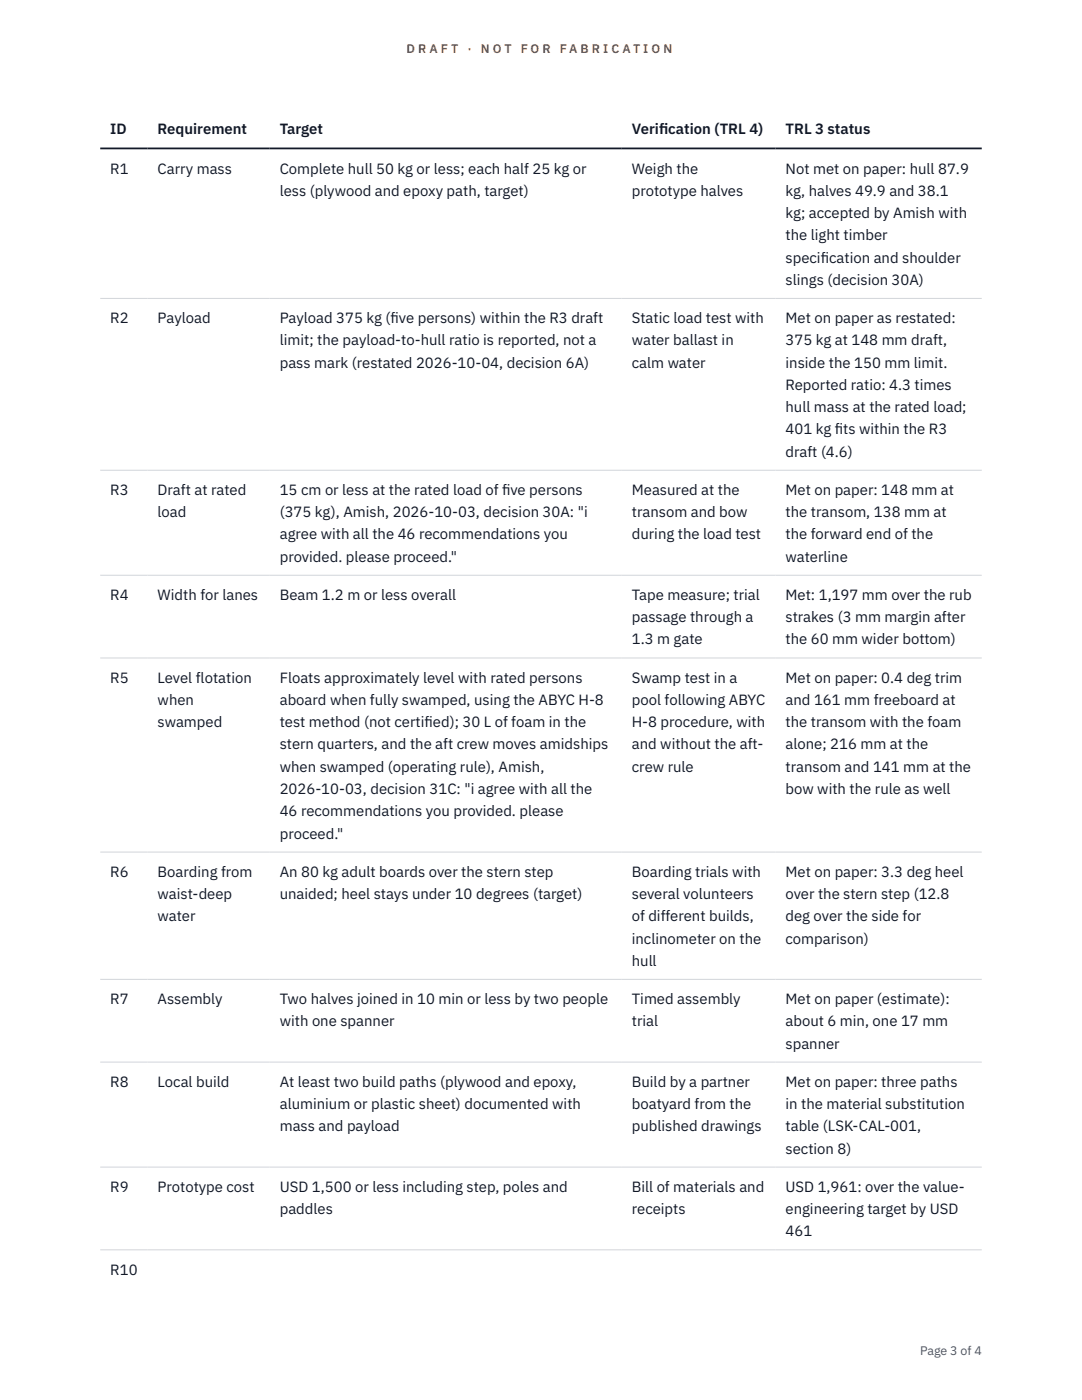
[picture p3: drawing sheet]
<svg xmlns="http://www.w3.org/2000/svg" width="216mm" height="279mm" viewBox="0 0 216 279" stroke-linecap="round" stroke-linejoin="round" font-family="sans-serif">
<defs><g id="words">
<g font-size="3" fill="#111827">
<text x="22" y="26.8">ID</text>
<text x="31.5" y="26.8">Requirement</text>
<text x="55.8" y="26.8">Target</text>
<text x="126.1" y="26.8">Verif</text>
<text x="131.5" y="26.8">ication (TRL 4)</text>
<text x="156.7" y="26.8">TRL 3 status</text>
<text x="22" y="34.6">R1</text>
<text x="31.5" y="34.6">Carry mass</text>
<text x="55.8" y="34.6">Complete hull 50 kg or less; each half 25 kg or</text>
<text x="126.1" y="34.6">Weigh the</text>
<text x="156.7" y="34.6">Not met on paper: hull 87.9</text>
<text x="55.8" y="39.1">less (plywood and epoxy path, target)</text>
<text x="126.1" y="39.1">prototype halves</text>
<text x="156.7" y="39.1">kg, halves 49.9 and 38.1</text>
<text x="156.7" y="43.5">kg; accepted by Amish with</text>
<text x="156.7" y="48">the light timber</text>
<text x="156.7" y="52.4">specif</text>
<text x="163.8" y="52.4">ication and shoulder</text>
<text x="156.7" y="56.9">slings (decision 30A)</text>
<text x="22" y="64.5">R2</text>
<text x="31.5" y="64.5">Payload</text>
<text x="55.8" y="64.5">Payload 375 kg (f</text>
<text x="77.9" y="64.5">ive persons) within the R3 draft</text>
<text x="126.1" y="64.5">Static load test with</text>
<text x="156.7" y="64.5">Met on paper as restated:</text>
<text x="55.8" y="68.9">limit; the payload-to-hull ratio is reported, not a</text>
<text x="126.1" y="68.9">water ballast in</text>
<text x="156.7" y="68.9">375 kg at 148 mm draft,</text>
<text x="55.8" y="73.4">pass mark (restated 2026-10-04, decision 6A)</text>
<text x="126.1" y="73.4">calm water</text>
<text x="156.7" y="73.4">inside the 150 mm limit.</text>
<text x="156.7" y="77.8">Reported ratio: 4.3 times</text>
<text x="156.7" y="82.3">hull mass at the rated load;</text>
<text x="156.7" y="86.7">401 kg f</text>
<text x="166.6" y="86.7">its within the R3</text>
<text x="156.7" y="91.1">draft (4.6)</text>
<text x="22" y="98.8">R3</text>
<text x="31.5" y="98.8">Draft at rated</text>
<text x="55.8" y="98.8">15 cm or less at the rated load of f</text>
<text x="100.2" y="98.8">ive persons</text>
<text x="126.1" y="98.8">Measured at the</text>
<text x="156.7" y="98.8">Met on paper: 148 mm at</text>
<text x="31.5" y="103.2">load</text>
<text x="55.8" y="103.2">(375 kg), Amish, 2026-10-03, decision 30A: &quot;i</text>
<text x="55.8" y="107.7">agree with all the 46 recommendations you</text>
<text x="126.1" y="103.2">transom and bow</text>
<text x="126.1" y="107.7">during the load test</text>
<text x="156.7" y="103.2">the transom, 138 mm at</text>
<text x="156.7" y="107.7">the forward end of the</text>
<text x="55.8" y="112.1">provided. please proceed.&quot;</text>
<text x="156.7" y="112.1">waterline</text>
<text x="22" y="119.7">R4</text>
<text x="31.5" y="119.7">Width for lanes</text>
<text x="55.8" y="119.7">Beam 1.2 m or less overall</text>
<text x="126.1" y="119.7">Tape measure; trial</text>
<text x="156.7" y="119.7">Met: 1,197 mm over the rub</text>
<text x="126.1" y="124.2">passage through a</text>
<text x="156.7" y="124.2">strakes (3 mm margin after</text>
<text x="126.1" y="128.6">1.3 m gate</text>
<text x="156.7" y="128.6">the 60 mm wider bottom)</text>
<text x="22" y="136.2">R5</text>
<text x="31.5" y="136.2">Level flotation</text>
<text x="55.8" y="136.2">Floats approximately level with rated persons</text>
<text x="126.1" y="136.2">Swamp test in a</text>
<text x="156.7" y="136.2">Met on paper: 0.4 deg trim</text>
<text x="31.5" y="140.7">when</text>
<text x="55.8" y="140.7">aboard when fully swamped, using the ABYC H-8</text>
<text x="126.1" y="140.7">pool following ABYC</text>
<text x="156.7" y="140.7">and 161 mm freeboard at</text>
<text x="31.5" y="145.1">swamped</text>
<text x="55.8" y="145.1">test method (not certif</text>
<text x="55.8" y="149.6">stern quarters, and the aft crew moves amidships</text>
<text x="84.7" y="145.1">ied); 30 L of foam in the</text>
<text x="126.1" y="145.1">H-8 procedure, with</text>
<text x="126.1" y="149.6">and without the aft-</text>
<text x="156.7" y="145.1">the transom with the foam</text>
<text x="156.7" y="149.6">alone; 216 mm at the</text>
<text x="55.8" y="154">when swamped (operating rule), Amish,</text>
<text x="126.1" y="154">crew rule</text>
<text x="156.7" y="154">transom and 141 mm at the</text>
<text x="55.8" y="158.5">2026-10-03, decision 31C: &quot;i agree with all the</text>
<text x="156.7" y="158.5">bow with the rule as well</text>
<text x="55.8" y="162.9">46 recommendations you provided. please</text>
<text x="55.8" y="167.4">proceed.&quot;</text>
<text x="22" y="175">R6</text>
<text x="31.5" y="175">Boarding from</text>
<text x="31.5" y="179.4">waist-deep</text>
<text x="55.8" y="175">An 80 kg adult boards over the stern step</text>
<text x="55.8" y="179.4">unaided; heel stays under 10 degrees (target)</text>
<text x="126.1" y="175">Boarding trials with</text>
<text x="126.1" y="179.4">several volunteers</text>
<text x="156.7" y="175">Met on paper: 3.3 deg heel</text>
<text x="156.7" y="179.4">over the stern step (12.8</text>
<text x="31.5" y="183.9">water</text>
<text x="126.1" y="183.9">of different builds,</text>
<text x="156.7" y="183.9">deg over the side for</text>
<text x="126.1" y="188.3">inclinometer on the</text>
<text x="156.7" y="188.3">comparison)</text>
<text x="126.1" y="192.8">hull</text>
<text x="22" y="200.4">R7</text>
<text x="31.5" y="200.4">Assembly</text>
<text x="55.8" y="200.4">Two halves joined in 10 min or less by two people</text>
<text x="126.1" y="200.4">Timed assembly</text>
<text x="156.7" y="200.4">Met on paper (estimate):</text>
<text x="55.8" y="204.8">with one spanner</text>
<text x="126.1" y="204.8">trial</text>
<text x="156.7" y="204.8">about 6 min, one 17 mm</text>
<text x="156.7" y="209.3">spanner</text>
<text x="22" y="216.9">R8</text>
<text x="31.5" y="216.9">Local build</text>
<text x="55.8" y="216.9">At least two build paths (plywood and epoxy,</text>
<text x="55.8" y="221.3">aluminium or plastic sheet) documented with</text>
<text x="126.1" y="216.9">Build by a partner</text>
<text x="126.1" y="221.3">boatyard from the</text>
<text x="156.7" y="216.9">Met on paper: three paths</text>
<text x="156.7" y="221.3">in the material substitution</text>
<text x="55.8" y="225.8">mass and payload</text>
<text x="126.1" y="225.8">published drawings</text>
<text x="156.7" y="225.8">table (LSK-CAL-001,</text>
<text x="156.7" y="230.2">section 8)</text>
<text x="22" y="237.8">R9</text>
<text x="31.5" y="237.8">Prototype cost</text>
<text x="55.8" y="237.8">USD 1,500 or less including step, poles and</text>
<text x="126.1" y="237.8">Bill of materials and</text>
<text x="156.7" y="237.8">USD 1,961: over the value-</text>
<text x="55.8" y="242.3">paddles</text>
<text x="126.1" y="242.3">receipts</text>
<text x="156.7" y="242.3">engineering target by USD</text>
<text x="156.7" y="246.7">461</text>
<text x="22" y="254.4">R10</text>
</g>
<g font-size="2.5" fill="#b45309">
<text x="81.1" y="10.5">D R A F T</text>
<text x="93.3" y="10.5">·</text>
<text x="95.9" y="10.5">N O T</text>
<text x="103.9" y="10.5">F O R</text>
<text x="111.7" y="10.5">F A B R I C A T I O N</text>
</g>
<text font-size="2.5" fill="#4b5563" x="183.6" y="270.3">Page 3 of 4</text>
</g></defs>
<path d="M20 59.6h175.9M20 93.8h175.9M20 114.8h175.9M20 131.3h175.9M20 170.1h175.9M20 195.5h175.9M20 212h175.9M20 232.9h175.9M20 249.4h175.9" fill="none" stroke="#d1d5db" stroke-width=".2"/>
<path d="M20 29.6h175.9" fill="none" stroke="#111827" stroke-width=".35"/>
<use href="#words"/>
</svg>
